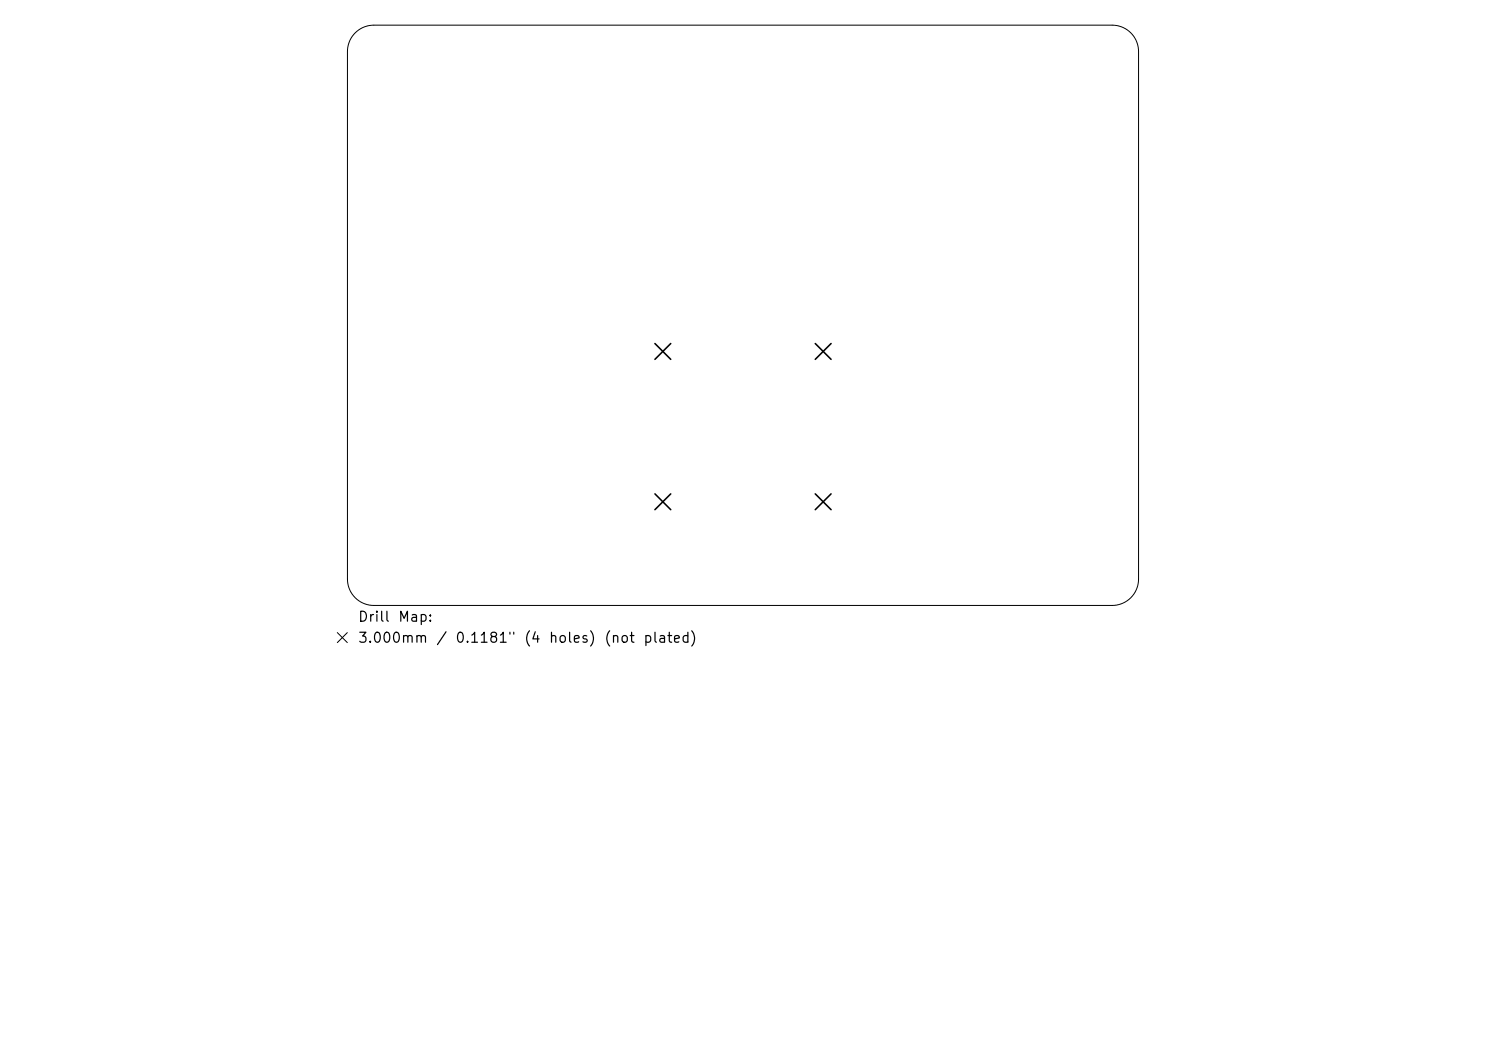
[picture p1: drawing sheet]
<svg xmlns="http://www.w3.org/2000/svg" width="297mm" height="210mm" viewBox="0 0 297 210" stroke-linecap="round" stroke-linejoin="round" font-family="sans-serif">
<defs><g id="words">
<g font-size="2">
<text x="71.4" y="124.7">Drill</text>
<text x="79.4" y="124.7">Map:</text>
<text x="71.4" y="128.9">3.000mm</text>
<text x="87" y="128.9">/</text>
<text x="90.9" y="128.9">0.1181&quot;</text>
<text x="104.6" y="128.9">(4</text>
<text x="109.6" y="128.9">holes)</text>
<text x="120.6" y="128.9">(not</text>
<text x="128.4" y="128.9">plated)</text>
</g>
</g></defs>
<path d="M71 6.6a5.3 5.3 0 0 1 3.7-1.6h147.6a5.3 5.3 0 0 1 5.3 5.3v105.4a5.3 5.3 0 0 1-5.3 5.3h-147.6a5.3 5.3 0 0 1-5.3-5.3v-105.4a5.3 5.3 0 0 1 1.6-3.7zM67.4 126.4l2 2M69.4 126.4l-2 2" fill="none" stroke="#000" stroke-width=".2"/>
<path d="M130.9 68.6l3.2 3.2M134.1 68.6l-3.2 3.2M162.9 68.6l3.2 3.2M166.1 68.6l-3.2 3.2M130.9 98.7l3.2 3.1M134.1 98.7l-3.2 3.1M162.9 98.7l3.2 3.1M166.1 98.7l-3.2 3.1" fill="none" stroke="#000" stroke-width=".32"/>
<use href="#words"/>
</svg>
